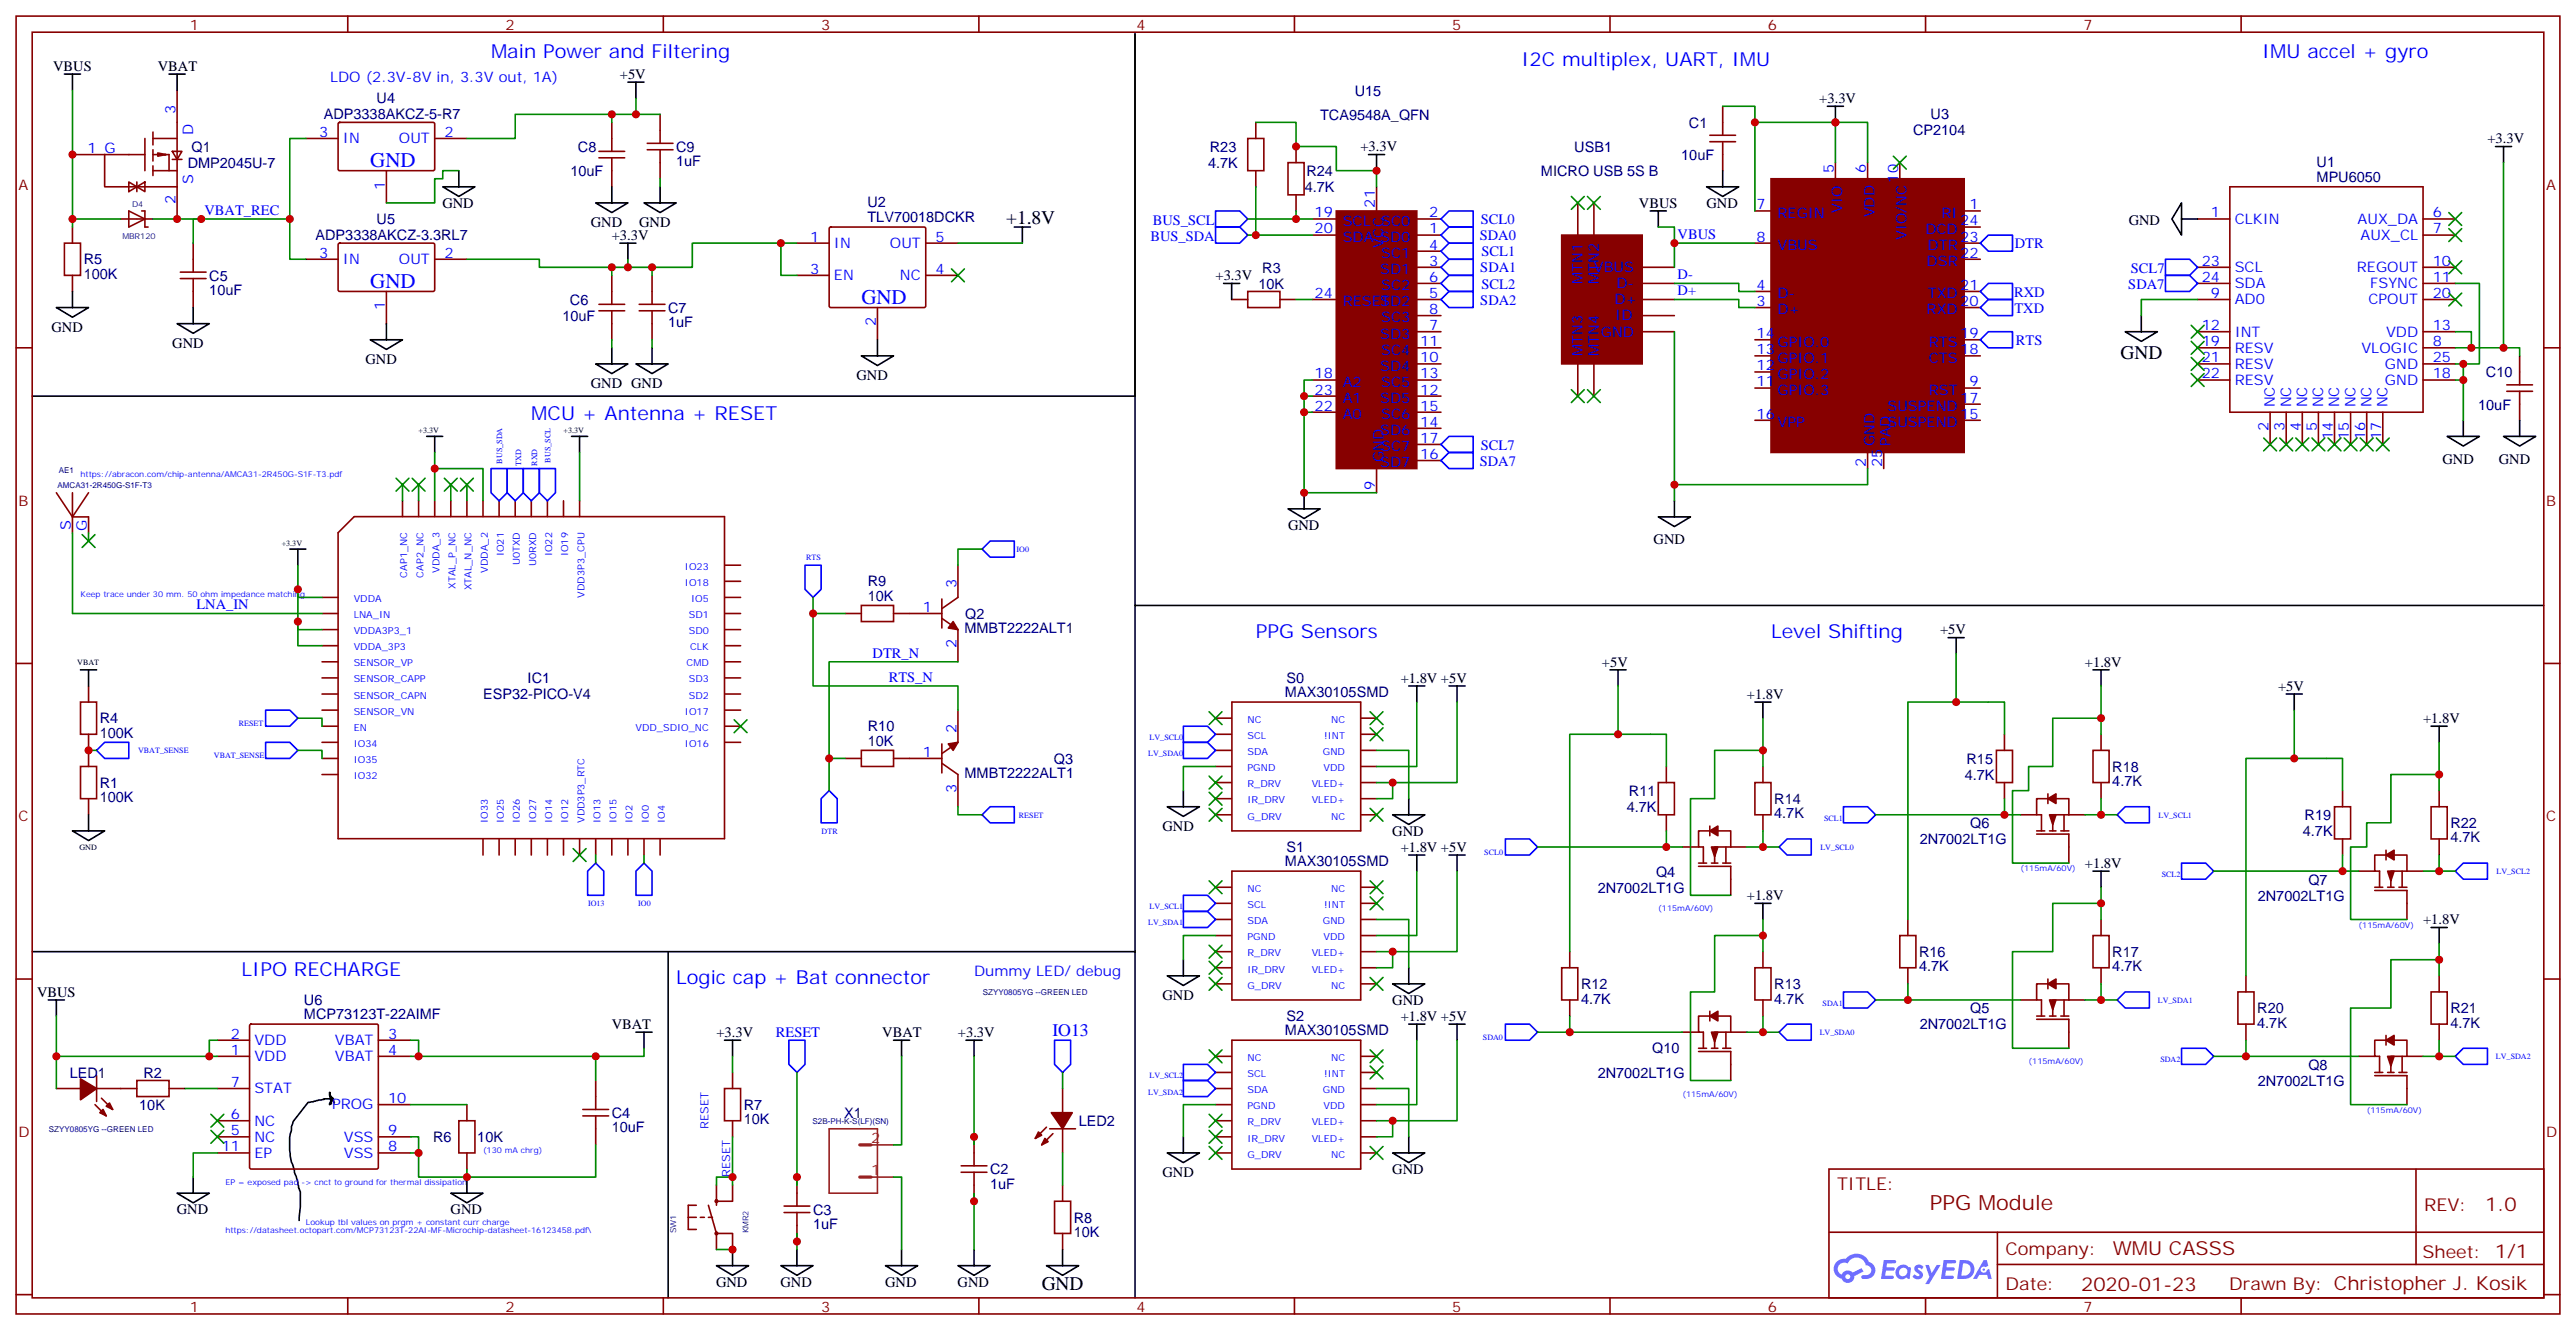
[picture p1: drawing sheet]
<svg xmlns="http://www.w3.org/2000/svg" width="564mm" height="292mm" viewBox="0 0 564 292" stroke-linecap="round" stroke-linejoin="round" font-family="sans-serif">
<defs><g id="words">
<g font-size="4.6" fill="#00f">
<text x="81.1" y="36.7">GND</text>
<text x="81.1" y="63.1">GND</text>
<text x="188.7" y="66.7">GND</text>
</g>
<text font-size="4.6" fill="#800" x="422.8" y="265.1">PPG Module</text>
<g font-size="4.2" fill="#00f">
<text x="107.6" y="12.7">Main Pow</text>
<text x="127.6" y="12.7">er and Filtering</text>
<text x="333.4" y="14.5">I2C multiplex, UART, IMU</text>
<text x="495.7" y="12.7">IMU accel + gyro</text>
<text x="116.4" y="92.1">MCU + Antenna + RESET</text>
<text x="275.2" y="139.7">PPG Sensors</text>
<text x="388.1" y="139.7">Level Shifting</text>
<text x="52.9" y="213.8">LIPO RECHARGE</text>
<text x="148.2" y="215.5">Logic cap + Bat connector</text>
</g>
<g font-size="4.2">
<text x="220.5" y="49">+1.8V</text>
<text x="464.6" y="78.7">GND</text>
<text x="228.2" y="282.6">GND</text>
</g>
<g font-size="4.2" fill="#800">
<text x="544.6" y="265.4">1.0</text>
<text x="462.9" y="274.9">WMU CASSS</text>
<text x="456" y="282.7">2020-01-23</text>
</g>
<text font-size="3.9" fill="#00f" x="230.6" y="226.9">IO13</text>
<g font-size="3.9" fill="#800">
<text x="402.5" y="260.7">TITLE:</text>
<text x="531.1" y="265.4">REV:</text>
<text x="439.4" y="274.9">Company:</text>
<text x="530.8" y="275.5">Sheet: 1/1</text>
<text x="439.4" y="282.6">Date:</text>
<text x="488.5" y="282.7">Draw</text>
<text x="498.6" y="282.7">n By: Christopher J. Kosik</text>
</g>
<g font-size="3.2" fill="#800">
<text x="41.6" y="6.5">1</text>
<text x="110.8" y="6.5">2</text>
<text x="179.9" y="6.5">3</text>
<text x="249.1" y="6.5">4</text>
<text x="318.2" y="6.5">5</text>
<text x="387.3" y="6.5">6</text>
<text x="456.5" y="6.5">7</text>
<text x="4.1" y="41.6">A</text>
<text x="557.9" y="41.6">A</text>
<text x="4.1" y="110.8">B</text>
<text x="557.9" y="110.8">B</text>
<text x="4.1" y="179.9">C</text>
<text x="557.9" y="179.9">C</text>
<text x="4.1" y="249.1">D</text>
<text x="557.9" y="249.1">D</text>
<text x="41.6" y="287.3">1</text>
<text x="110.8" y="287.3">2</text>
<text x="179.9" y="287.3">3</text>
<text x="249.1" y="287.3">4</text>
<text x="318.2" y="287.3">5</text>
<text x="387.3" y="287.3">6</text>
<text x="456.5" y="287.3">7</text>
</g>
<g font-size="3.2">
<text x="11.6" y="15.5">VBUS</text>
<text x="34.6" y="15.5">VBAT</text>
<text x="135.8" y="17.3">+5V</text>
<text x="398.6" y="22.6">+3.3V</text>
<text x="298.1" y="33.2">+3.3V</text>
<text x="545" y="31.4">+3.3V</text>
<text x="96.9" y="45.6">GND</text>
<text x="359.1" y="45.5">VBUS</text>
<text x="373.9" y="45.6">GND</text>
<text x="129.5" y="49.7">GND</text>
<text x="134.1" y="52.6">+3.3V</text>
<text x="140.1" y="49.7">GND</text>
<text x="466.4" y="49.4">GND</text>
<text x="266.3" y="61.4">+3.3V</text>
<text x="11.3" y="72.7">GND</text>
<text x="37.7" y="76.2">GND</text>
<text x="80.1" y="79.7">GND</text>
<text x="187.7" y="83.3">GND</text>
<text x="129.5" y="85">GND GND</text>
<text x="535.2" y="101.6">GND</text>
<text x="547.5" y="101.6">GND</text>
<text x="282.2" y="116.2">GND</text>
<text x="362.3" y="119.2">GND</text>
<text x="425.1" y="139">+5V</text>
<text x="306.9" y="149.6">+1.8V +5V</text>
<text x="351" y="146">+5V</text>
<text x="456.8" y="146">+1.8V</text>
<text x="382.8" y="153.1">+1.8V</text>
<text x="499.2" y="151.3">+5V</text>
<text x="530.9" y="158.4">+1.8V</text>
<text x="254.7" y="182">GND</text>
<text x="305.1" y="183.1">GND</text>
<text x="306.9" y="186.6">+1.8V +5V</text>
<text x="456.8" y="190.1">+1.8V</text>
<text x="382.8" y="197.2">+1.8V</text>
<text x="530.9" y="202.5">+1.8V</text>
<text x="8.1" y="218.4">VBUS</text>
<text x="254.7" y="219.1">GND</text>
<text x="305.1" y="220.2">GND</text>
<text x="134" y="225.5">VBAT</text>
<text x="157" y="227.2">+3.3V</text>
<text x="193.3" y="227.2">VBAT</text>
<text x="209.9" y="227.2">+3.3V</text>
<text x="306.9" y="223.7">+1.8V +5V</text>
<text x="254.7" y="257.9">GND</text>
<text x="305.1" y="257.2">GND</text>
<text x="38.7" y="266">GND</text>
<text x="98.7" y="266">GND</text>
<text x="156.9" y="281.9">GND</text>
<text x="171" y="281.9">GND</text>
<text x="193.9" y="281.9">GND</text>
<text x="209.8" y="281.9">GND</text>
</g>
<g font-size="3.2" fill="#00f">
<text x="72.3" y="18">LDO (2.3V-8V in, 3.3V out, 1A)</text>
<text x="38.5" y="25" transform="rotate(-90 38.5 25)">3</text>
<text x="42.3" y="29.6" transform="rotate(-90 42.3 29.6)">D</text>
<text x="69.9" y="30">3</text>
<text x="97.4" y="30">2</text>
<text x="19.1" y="33.5">1 G</text>
<text x="75.1" y="31.4">IN</text>
<text x="87.4" y="31.4">OUT</text>
<text x="42.3" y="40.2" transform="rotate(-90 42.3 40.2)">S</text>
<text x="84.3" y="41.5" transform="rotate(-90 84.3 41.5)">1</text>
<text x="401.8" y="38" transform="rotate(-90 401.8 38)">5</text>
<text x="408.9" y="38" transform="rotate(-90 408.9 38)">6</text>
<text x="415.9" y="40" transform="rotate(-90 415.9 40)">10</text>
<text x="38.5" y="44.7" transform="rotate(-90 38.5 44.7)">2</text>
<text x="44.8" y="47.1">VBAT_REC</text>
<text x="288" y="47.6">19</text>
<text x="301.3" y="45.5" transform="rotate(-90 301.3 45.5)">21</text>
<text x="313.2" y="47.6">2</text>
<text x="384.9" y="45.9">7</text>
<text x="389.5" y="47.7">REGIN</text>
<text x="403.7" y="46.6" transform="rotate(-90 403.7 46.6)">VIO</text>
<text x="410.7" y="47.6" transform="rotate(-90 410.7 47.6)">VDD</text>
<text x="425.4" y="47.7">RI</text>
<text x="431.5" y="45.9">1</text>
<text x="484.5" y="47.6">1</text>
<text x="533" y="47.6">6</text>
<text x="177.5" y="52.9">1</text>
<text x="205" y="52.9">5</text>
<text x="252.1" y="52.8">BUS_SDA</text>
<text x="252.6" y="49.3">BUS_SCL</text>
<text x="288" y="51.2">20</text>
<text x="294.2" y="53">SDA SD0</text>
<text x="294.2" y="49.5">SCL SC0</text>
<text x="313.2" y="51.2">1</text>
<text x="324.2" y="52.6">SDA0</text>
<text x="324.5" y="49.1">SCL0</text>
<text x="367.6" y="52.4">VBUS</text>
<text x="384.9" y="52.9">8</text>
<text x="417.8" y="52.6" transform="rotate(-90 417.8 52.6)">VIO/NC</text>
<text x="421.9" y="51.2">DCD</text>
<text x="429.5" y="52.9">23</text>
<text x="429.5" y="49.4">24</text>
<text x="489.7" y="49">CLKIN</text>
<text x="516.6" y="49">AUX_DA</text>
<text x="517.2" y="52.6">AUX_CL</text>
<text x="533" y="51.2">7</text>
<text x="69.9" y="56.4">3</text>
<text x="75.1" y="57.9">IN</text>
<text x="87.4" y="57.9">OUT</text>
<text x="97.4" y="56.4">2</text>
<text x="177.5" y="60">3</text>
<text x="182.7" y="54.3">IN</text>
<text x="195" y="54.3">OUT</text>
<text x="205" y="60">4</text>
<text x="302.6" y="56.5">SC1</text>
<text x="303.1" y="54.2" transform="rotate(-90 303.1 54.2)">VCC</text>
<text x="313.2" y="58.2">3</text>
<text x="313.2" y="54.7">4</text>
<text x="324.4" y="59.7">SDA1</text>
<text x="324.6" y="56.2">SCL1</text>
<text x="349.2" y="59.6">VBUS</text>
<text x="389.5" y="54.8">VBUS</text>
<text x="422.2" y="58.3">DSR</text>
<text x="422.4" y="54.8">DTR</text>
<text x="429.5" y="56.4">22</text>
<text x="441.5" y="54.4">DTR</text>
<text x="466.9" y="59.8">SCL7</text>
<text x="482.4" y="58.2">23</text>
<text x="489.7" y="59.6">SCL</text>
<text x="516.4" y="59.6">REGOUT</text>
<text x="533" y="58.2">10</text>
<text x="182.7" y="61.4">EN</text>
<text x="197.2" y="61.4">NC</text>
<text x="288" y="65.3">24</text>
<text x="302.4" y="60.1">SD1</text>
<text x="302.6" y="63.6">SC2</text>
<text x="313.2" y="65.3">5</text>
<text x="313.2" y="61.7">6</text>
<text x="324.6" y="63.2">SCL2</text>
<text x="346.8" y="62.3" transform="rotate(-90 346.8 62.3)">MTN1</text>
<text x="350.3" y="62.3" transform="rotate(-90 350.3 62.3)">MTN2</text>
<text x="354.2" y="63.1">D-</text>
<text x="367.6" y="61.2">D-</text>
<text x="367.6" y="64.7">D+</text>
<text x="384.9" y="63.5">4</text>
<text x="389.5" y="65.4">D-</text>
<text x="422.4" y="65.4">TXD</text>
<text x="429.5" y="63.5">21</text>
<text x="441.3" y="65">RXD</text>
<text x="466.4" y="63.3">SDA7</text>
<text x="482.4" y="61.7">24</text>
<text x="484.5" y="65.3">9</text>
<text x="489.7" y="63.1">SDA</text>
<text x="519.3" y="63.1">FSYNC</text>
<text x="533" y="61.7">11</text>
<text x="533" y="65.3">20</text>
<text x="84.3" y="68" transform="rotate(-90 84.3 68)">1</text>
<text x="191.9" y="71.5" transform="rotate(-90 191.9 71.5)">2</text>
<text x="294.2" y="67.1">RESET</text>
<text x="302.4" y="67.1">SD2</text>
<text x="302.6" y="70.6">SC3</text>
<text x="313.2" y="68.8">8</text>
<text x="324.4" y="66.7">SDA2</text>
<text x="353.7" y="66.7">D+</text>
<text x="353.9" y="70.2">ID</text>
<text x="384.9" y="67">3</text>
<text x="389.5" y="68.9">D+</text>
<text x="422.2" y="68.9">RXD</text>
<text x="429.5" y="67">20</text>
<text x="441.4" y="68.5">TXD</text>
<text x="489.7" y="66.7">AD0</text>
<text x="519" y="66.7">CPOUT</text>
<text x="302.4" y="74.2">SD3</text>
<text x="302.6" y="77.7">SC4</text>
<text x="311.2" y="75.8">11</text>
<text x="313.2" y="72.3">7</text>
<text x="346.8" y="78" transform="rotate(-90 346.8 78)">MTN3</text>
<text x="350.3" y="78" transform="rotate(-90 350.3 78)">MTN4</text>
<text x="350.8" y="73.7">GND</text>
<text x="384.9" y="77.6">13</text>
<text x="384.9" y="74.1">14</text>
<text x="389.5" y="75.9">GPIO.0</text>
<text x="422.6" y="75.9">RTS</text>
<text x="429.5" y="77.6">18</text>
<text x="429.5" y="74.1">19</text>
<text x="441.7" y="75.5">RTS</text>
<text x="482.4" y="72.3">12</text>
<text x="482.4" y="75.8">19</text>
<text x="489.7" y="73.7">INT</text>
<text x="489.7" y="77.3">RESV</text>
<text x="517.4" y="77.3">VLOGIC</text>
<text x="522.8" y="73.7">VDD</text>
<text x="533" y="75.8">8</text>
<text x="533" y="72.3">13</text>
<text x="288" y="82.9">18</text>
<text x="302.4" y="81.2">SD4</text>
<text x="311.2" y="79.4">10</text>
<text x="311.2" y="82.9">13</text>
<text x="384.9" y="81.1">12</text>
<text x="389.5" y="83">GPIO.2</text>
<text x="389.5" y="79.5">GPIO.1</text>
<text x="422.6" y="79.5">CTS</text>
<text x="482.4" y="79.4">21</text>
<text x="482.4" y="82.9">22</text>
<text x="489.7" y="80.8">RESV</text>
<text x="522.6" y="80.8">GND</text>
<text x="533" y="82.9">18</text>
<text x="533" y="79.4">25</text>
<text x="288" y="90">22</text>
<text x="288" y="86.4">23</text>
<text x="294.2" y="88.3">A1</text>
<text x="294.2" y="84.8">A2</text>
<text x="302.4" y="88.3">SD5</text>
<text x="302.6" y="84.8">SC5</text>
<text x="311.2" y="86.4">12</text>
<text x="311.2" y="90">15</text>
<text x="384.9" y="84.7">11</text>
<text x="389.5" y="86.5">GPIO.3</text>
<text x="422.6" y="86.5">RST</text>
<text x="429.5" y="88.2">17</text>
<text x="431.5" y="84.7">9</text>
<text x="489.7" y="84.3">RESV</text>
<text x="498.5" y="89.3" transform="rotate(-90 498.5 89.3)">NC</text>
<text x="502" y="89.3" transform="rotate(-90 502 89.3)">NC</text>
<text x="505.5" y="89.3" transform="rotate(-90 505.5 89.3)">NC</text>
<text x="509.1" y="89.3" transform="rotate(-90 509.1 89.3)">NC</text>
<text x="512.6" y="89.3" transform="rotate(-90 512.6 89.3)">NC</text>
<text x="516.1" y="89.3" transform="rotate(-90 516.1 89.3)">NC</text>
<text x="519.6" y="89.3" transform="rotate(-90 519.6 89.3)">NC</text>
<text x="522.6" y="84.3">GND</text>
<text x="523.2" y="89.3" transform="rotate(-90 523.2 89.3)">NC</text>
<text x="294.2" y="91.8">A0</text>
<text x="302.4" y="95.3">SD6</text>
<text x="302.6" y="91.8">SC6</text>
<text x="311.2" y="93.5">14</text>
<text x="384.9" y="91.7">16</text>
<text x="389.5" y="93.6">VPP</text>
<text x="413.6" y="93.6">SUSPEND</text>
<text x="413.6" y="90">SUSPEND</text>
<text x="429.5" y="91.7">15</text>
<text x="497.1" y="94.4" transform="rotate(-90 497.1 94.4)">2</text>
<text x="500.6" y="94.4" transform="rotate(-90 500.6 94.4)">3</text>
<text x="504.1" y="94.4" transform="rotate(-90 504.1 94.4)">4</text>
<text x="507.6" y="94.4" transform="rotate(-90 507.6 94.4)">5</text>
<text x="302.6" y="98.9">SC7</text>
<text x="303.1" y="101.2" transform="rotate(-90 303.1 101.2)">GND</text>
<text x="311.2" y="100.5">16</text>
<text x="311.2" y="97">17</text>
<text x="324.5" y="98.5">SCL7</text>
<text x="410.7" y="97.7" transform="rotate(-90 410.7 97.7)">GND</text>
<text x="414.2" y="97.7" transform="rotate(-90 414.2 97.7)">PAD</text>
<text x="511.2" y="96.5" transform="rotate(-90 511.2 96.5)">14</text>
<text x="514.7" y="96.5" transform="rotate(-90 514.7 96.5)">15</text>
<text x="518.2" y="96.5" transform="rotate(-90 518.2 96.5)">16</text>
<text x="521.8" y="96.5" transform="rotate(-90 521.8 96.5)">17</text>
<text x="301.3" y="107.4" transform="rotate(-90 301.3 107.4)">9</text>
<text x="302.4" y="102.4">SD7</text>
<text x="324.2" y="102">SDA7</text>
<text x="408.9" y="102.3" transform="rotate(-90 408.9 102.3)">2</text>
<text x="412.4" y="102.3" transform="rotate(-90 412.4 102.3)">25</text>
<text x="15.5" y="116.1" transform="rotate(-90 15.5 116.1)">S</text>
<text x="19" y="116.4" transform="rotate(-90 19 116.4)">G</text>
<text x="209.5" y="128.8" transform="rotate(-90 209.5 128.8)">3</text>
<text x="43" y="133.5">LNA_IN</text>
<text x="202.2" y="134.1">1</text>
<text x="209.5" y="142.1" transform="rotate(-90 209.5 142.1)">2</text>
<text x="191.2" y="144.1">DTR_N</text>
<text x="194.7" y="149.4">RTS_N</text>
<text x="209.5" y="160.5" transform="rotate(-90 209.5 160.5)">2</text>
<text x="202.2" y="165.8">1</text>
<text x="209.5" y="173.8" transform="rotate(-90 209.5 173.8)">3</text>
<text x="213.4" y="213.8">Dummy LED/ debug</text>
<text x="50.5" y="227.5">2</text>
<text x="85" y="227.5">3</text>
<text x="170" y="227.2">RESET</text>
<text x="50.5" y="231.1">1</text>
<text x="55.7" y="232.5">VDD</text>
<text x="55.7" y="229">VDD</text>
<text x="73.4" y="229">VBAT</text>
<text x="73.4" y="232.5">VBAT</text>
<text x="85" y="231.1">4</text>
<text x="50.5" y="238.1">7</text>
<text x="55.7" y="239.5">STAT</text>
<text x="50.5" y="245.2">6</text>
<text x="72.8" y="243.1">PROG</text>
<text x="85" y="241.7">10</text>
<text x="50.5" y="248.7">5</text>
<text x="55.7" y="250.1">NC</text>
<text x="55.7" y="246.6">NC</text>
<text x="75.3" y="250.1">VSS</text>
<text x="85" y="248.7">9</text>
<text x="48.5" y="252.2">11</text>
<text x="55.7" y="253.6">EP</text>
<text x="75.3" y="253.6">VSS</text>
<text x="85" y="252.2">8</text>
</g>
<g font-size="3.2" fill="#000080">
<text x="82.5" y="22.6">U4</text>
<text x="296.8" y="20.9">U15</text>
<text x="70.9" y="26.2">ADP3338AKCZ-5-R7</text>
<text x="289.3" y="26.2">TCA9548A_QFN</text>
<text x="370.1" y="28">C1</text>
<text x="419.2" y="29.6">CP2104</text>
<text x="423" y="26.1">U3</text>
<text x="41.9" y="33.2">Q1</text>
<text x="126.6" y="33.2">C8</text>
<text x="148.2" y="33.2">C9</text>
<text x="265.1" y="33.2">R23</text>
<text x="345" y="33.3">USB1</text>
<text x="368.4" y="35">10uF</text>
<text x="41.1" y="36.8">DMP2045U-7</text>
<text x="125" y="38.5">10uF</text>
<text x="148.2" y="36.4">1uF</text>
<text x="264.7" y="36.8">4.7K</text>
<text x="286.3" y="38.5">R24</text>
<text x="337.7" y="38.6">MICRO USB 5S B</text>
<text x="507.6" y="39.9">MPU6050</text>
<text x="507.6" y="36.7">U1</text>
<text x="190.1" y="45.5">U2</text>
<text x="285.9" y="42.1">4.7K</text>
<text x="69.1" y="52.6">ADP3338AKCZ-3.3RL7</text>
<text x="82.5" y="49">U5</text>
<text x="190.1" y="48.7">TLV70018DCKR</text>
<text x="18.3" y="57.9">R5</text>
<text x="276.6" y="59.7">R3</text>
<text x="18.3" y="61.1">100K</text>
<text x="45.9" y="64.7">10uF</text>
<text x="45.9" y="61.5">C5</text>
<text x="275.8" y="63.2">10K</text>
<text x="123.2" y="70.3">10uF</text>
<text x="124.9" y="66.7">C6</text>
<text x="146.4" y="71.7">1uF</text>
<text x="146.4" y="68.5">C7</text>
<text x="544.7" y="82.7">C10</text>
<text x="543" y="89.7">10uF</text>
<text x="190.1" y="131.6">10K</text>
<text x="190.1" y="128.4">R9</text>
<text x="211.5" y="135.6">Q2</text>
<text x="211.3" y="138.7">MMBT2222ALT1</text>
<text x="115.6" y="149.7">IC1</text>
<text x="281.9" y="149.6">S0</text>
<text x="105.9" y="153.2">ESP32-PICO-V4</text>
<text x="281.6" y="152.8">MAX30105SMD</text>
<text x="21.9" y="161.7">100K</text>
<text x="21.9" y="158.5">R4</text>
<text x="190.2" y="160.2">R10</text>
<text x="190.2" y="163.3">10K</text>
<text x="230.9" y="167.3">Q3</text>
<text x="430.9" y="167.3">R15</text>
<text x="21.9" y="172.6">R1</text>
<text x="211.3" y="170.5">MMBT2222ALT1</text>
<text x="430.5" y="170.9">4.7K</text>
<text x="462.8" y="172.3">4.7K</text>
<text x="462.8" y="169">R18</text>
<text x="21.9" y="175.8">100K</text>
<text x="356.4" y="177.9">4.7K</text>
<text x="356.9" y="174.3">R11</text>
<text x="388.8" y="179.3">4.7K</text>
<text x="388.8" y="176.1">R14</text>
<text x="505" y="179.7">R19</text>
<text x="420.6" y="185">2N7002LT1G</text>
<text x="431.7" y="181.4">Q6</text>
<text x="504.6" y="183.2">4.7K</text>
<text x="536.9" y="184.6">4.7K</text>
<text x="536.9" y="181.4">R22</text>
<text x="281.6" y="189.8">MAX30105SMD</text>
<text x="281.9" y="186.6">S1</text>
<text x="350.1" y="195.6">2N7002LT1G</text>
<text x="362.9" y="192">Q4</text>
<text x="494.7" y="197.3">2N7002LT1G</text>
<text x="505.8" y="193.8">Q7</text>
<text x="420.5" y="209.6">R16</text>
<text x="462.8" y="209.6">R17</text>
<text x="420.5" y="212.8">4.7K</text>
<text x="462.8" y="212.8">4.7K</text>
<text x="66.6" y="220.1">U6</text>
<text x="346.4" y="219.9">4.7K</text>
<text x="346.4" y="216.7">R12</text>
<text x="388.8" y="219.9">4.7K</text>
<text x="388.8" y="216.7">R13</text>
<text x="66.6" y="223.3">MCP73123T-22AIMF</text>
<text x="281.6" y="226.8">MAX30105SMD</text>
<text x="281.9" y="223.7">S2</text>
<text x="420.6" y="225.5">2N7002LT1G</text>
<text x="431.7" y="222">Q5</text>
<text x="494.6" y="225.1">4.7K</text>
<text x="494.6" y="222">R20</text>
<text x="536.9" y="225.1">4.7K</text>
<text x="536.9" y="222">R21</text>
<text x="362" y="230.8">Q10</text>
<text x="15.3" y="236.1">LED1</text>
<text x="31.4" y="236.1">R2</text>
<text x="350.1" y="236.1">2N7002LT1G</text>
<text x="494.7" y="237.9">2N7002LT1G</text>
<text x="505.8" y="234.4">Q8</text>
<text x="30.5" y="243.2">10K</text>
<text x="134.1" y="244.9">C4</text>
<text x="163" y="243.2">R7</text>
<text x="185" y="244.9">X1</text>
<text x="94.9" y="250.2">R6</text>
<text x="104.6" y="250.2">10K</text>
<text x="134.1" y="248.1">10uF</text>
<text x="163" y="246.3">10K</text>
<text x="236.4" y="246.6">LED2</text>
<text x="217" y="257.3">C2</text>
<text x="217" y="260.4">1uF</text>
<text x="178.2" y="269.2">1uF</text>
<text x="178.2" y="266.1">C3</text>
<text x="235.3" y="267.9">R8</text>
<text x="235.3" y="271">10K</text>
</g>
<g font-size="3.2" fill="#8d2323">
<text x="190.9" y="250.5">2</text>
<text x="190.9" y="257.5">1</text>
</g>
<g font-size="2.5" fill="#00f">
<text x="155.2" y="247.3" transform="rotate(-90 155.2 247.3)">RESET</text>
<text x="160" y="257.9" transform="rotate(-90 160 257.9)">RESET</text>
</g>
<g font-size="2.1" fill="#00f">
<text x="96.3" y="125.4" transform="rotate(-90 96.3 125.4)">VDDA_3</text>
<text x="106.9" y="125.4" transform="rotate(-90 106.9 125.4)">VDDA_2</text>
<text x="110.4" y="121.8" transform="rotate(-90 110.4 121.8)">IO21</text>
<text x="113.9" y="123.9" transform="rotate(-90 113.9 123.9)">U0TXD</text>
<text x="117.5" y="124" transform="rotate(-90 117.5 124)">U0RXD</text>
<text x="121" y="121.8" transform="rotate(-90 121 121.8)">IO22</text>
<text x="124.5" y="121.8" transform="rotate(-90 124.5 121.8)">IO19</text>
<text x="150.1" y="124.8">IO23</text>
<text x="77.5" y="131.9">VDDA</text>
<text x="89.2" y="126.6" transform="rotate(-90 89.2 126.6)">CAP1_NC</text>
<text x="92.8" y="126.6" transform="rotate(-90 92.8 126.6)">CAP2_NC</text>
<text x="99.8" y="129" transform="rotate(-90 99.8 129)">XTAL_P_NC</text>
<text x="103.3" y="129.3" transform="rotate(-90 103.3 129.3)">XTAL_N_NC</text>
<text x="128" y="130.9" transform="rotate(-90 128 130.9)">VDD3P3_CPU</text>
<text x="150.1" y="128.3">IO18</text>
<text x="151.4" y="131.9">IO5</text>
<text x="77.5" y="135.4">LNA_IN</text>
<text x="150.9" y="135.4">SD1</text>
<text x="77.5" y="138.9">VDDA3P3_1</text>
<text x="77.5" y="142.5">VDDA_3P3</text>
<text x="150.9" y="138.9">SD0</text>
<text x="151.2" y="142.5">CLK</text>
<text x="77.5" y="146">SENSOR_VP</text>
<text x="77.5" y="149.5">SENSOR_CAPP</text>
<text x="150.4" y="146">CMD</text>
<text x="150.9" y="149.5">SD3</text>
<text x="77.5" y="153">SENSOR_CAPN</text>
<text x="150.9" y="153">SD2</text>
<text x="77.5" y="160.1">EN</text>
<text x="77.5" y="156.6">SENSOR_VN</text>
<text x="139.3" y="160.1">VDD_SDIO_NC</text>
<text x="150.1" y="156.6">IO17</text>
<text x="273.3" y="158.4">NC</text>
<text x="273.3" y="161.9">SCL</text>
<text x="290.1" y="161.9">!INT</text>
<text x="291.7" y="158.4">NC</text>
<text x="77.5" y="163.6">IO34</text>
<text x="77.5" y="167.1">IO35</text>
<text x="150.1" y="163.6">IO16</text>
<text x="273.3" y="165.4">SDA</text>
<text x="289.9" y="165.4">GND</text>
<text x="77.5" y="170.7">IO32</text>
<text x="273.3" y="169">PGND</text>
<text x="273.3" y="172.5">R_DRV</text>
<text x="287.4" y="172.5">VLED+</text>
<text x="290" y="169">VDD</text>
<text x="273.3" y="179.5">G_DRV</text>
<text x="273.3" y="176">IR_DRV</text>
<text x="287.4" y="176">VLED+</text>
<text x="291.7" y="179.5">NC</text>
<text x="106.9" y="180.3" transform="rotate(-90 106.9 180.3)">IO33</text>
<text x="110.4" y="180.3" transform="rotate(-90 110.4 180.3)">IO25</text>
<text x="113.9" y="180.3" transform="rotate(-90 113.9 180.3)">IO26</text>
<text x="117.5" y="180.3" transform="rotate(-90 117.5 180.3)">IO27</text>
<text x="121" y="180.3" transform="rotate(-90 121 180.3)">IO14</text>
<text x="124.5" y="180.3" transform="rotate(-90 124.5 180.3)">IO12</text>
<text x="128" y="180.3" transform="rotate(-90 128 180.3)">VDD3P3_RTC</text>
<text x="131.6" y="180.3" transform="rotate(-90 131.6 180.3)">IO13</text>
<text x="135.1" y="180.3" transform="rotate(-90 135.1 180.3)">IO15</text>
<text x="138.6" y="180.3" transform="rotate(-90 138.6 180.3)">IO2</text>
<text x="142.2" y="180.3" transform="rotate(-90 142.2 180.3)">IO0</text>
<text x="145.7" y="180.3" transform="rotate(-90 145.7 180.3)">IO4</text>
<text x="273.3" y="195.4">NC</text>
<text x="291.7" y="195.4">NC</text>
<text x="273.3" y="198.9">SCL</text>
<text x="273.3" y="202.5">SDA</text>
<text x="289.9" y="202.5">GND</text>
<text x="290.1" y="198.9">!INT</text>
<text x="273.3" y="206">PGND</text>
<text x="273.3" y="209.5">R_DRV</text>
<text x="287.4" y="209.5">VLED+</text>
<text x="290" y="206">VDD</text>
<text x="273.3" y="213.1">IR_DRV</text>
<text x="287.4" y="213.1">VLED+</text>
<text x="273.3" y="216.6">G_DRV</text>
<text x="291.7" y="216.6">NC</text>
<text x="273.3" y="232.5">NC</text>
<text x="291.7" y="232.5">NC</text>
<text x="273.3" y="236">SCL</text>
<text x="273.3" y="239.5">SDA</text>
<text x="289.9" y="239.5">GND</text>
<text x="290.1" y="236">!INT</text>
<text x="273.3" y="243">PGND</text>
<text x="290" y="243">VDD</text>
<text x="273.3" y="250.1">IR_DRV</text>
<text x="273.3" y="246.6">R_DRV</text>
<text x="287.4" y="250.1">VLED+</text>
<text x="287.4" y="246.6">VLED+</text>
<text x="273.3" y="253.6">G_DRV</text>
<text x="291.7" y="253.6">NC</text>
</g>
<g font-size="1.8" fill="#000080">
<text x="28.9" y="45.3">D4</text>
<text x="26.8" y="52.3">MBR120</text>
<text x="12.6" y="106.9">AMCA31-2R450G-S1F-T3</text>
<text x="12.9" y="103.7">AE1</text>
<text x="215.3" y="218">SZYY0805YG --GREEN LED</text>
<text x="10.7" y="248">SZYY0805YG --GREEN LED</text>
<text x="178" y="246.2">S2B-PH-K-S(LF)(SN)</text>
<text x="148.2" y="270.2" transform="rotate(-90 148.2 270.2)">SW1</text>
<text x="164" y="270.2" transform="rotate(-90 164 270.2)">KMR2</text>
</g>
<g font-size="1.8">
<text x="91.7" y="94.9">+3.3V</text>
<text x="123.5" y="94.9">+3.3V</text>
<text x="61.7" y="119.6">+3.3V</text>
<text x="16.9" y="145.6">VBAT</text>
<text x="17.4" y="186.2">GND</text>
</g>
<g font-size="1.8" fill="#00f">
<text x="110" y="101.6" transform="rotate(-90 110 101.6)">BUS_SDA</text>
<text x="120.6" y="101.4" transform="rotate(-90 120.6 101.4)">BUS_SCL</text>
<text x="17.6" y="104.4">https://abracon.com/chip-antenna/AMCA31-2R450G-S1F-T3.pdf</text>
<text x="114.2" y="102.1" transform="rotate(-90 114.2 102.1)">TXD</text>
<text x="117.7" y="102.1" transform="rotate(-90 117.7 102.1)">RXD</text>
<text x="176.7" y="122.7">RTS</text>
<text x="222.8" y="120.9">IO0</text>
<text x="17.6" y="130.9">Keep trace under 30 mm. 50 ohm impedance matching</text>
<text x="52.3" y="159.1">RESET</text>
<text x="30.3" y="165">VBAT_SENSE</text>
<text x="46.9" y="166.2">VBAT_SENSE</text>
<text x="251.6" y="165.7">LV_SDA0</text>
<text x="251.9" y="162.2">LV_SCL0</text>
<text x="223.3" y="179.2">RESET</text>
<text x="399.7" y="179.8">SCL1</text>
<text x="473" y="179.2">LV_SCL1</text>
<text x="180" y="182.7">DTR</text>
<text x="325.2" y="187.3">SCL0</text>
<text x="398.9" y="186.2">LV_SCL0</text>
<text x="442.7" y="190.9">(115mA/60V)</text>
<text x="547" y="191.5">LV_SCL2</text>
<text x="473.7" y="192.2">SCL2</text>
<text x="128.9" y="198.6">IO13</text>
<text x="139.9" y="198.6">IO0</text>
<text x="251.6" y="202.7">LV_SDA1</text>
<text x="251.9" y="199.2">LV_SCL1</text>
<text x="363.4" y="199.7">(115mA/60V)</text>
<text x="516.8" y="203.2">(115mA/60V)</text>
<text x="399.4" y="220.3">SDA1</text>
<text x="472.8" y="219.7">LV_SDA1</text>
<text x="324.9" y="227.9">SDA0</text>
<text x="398.7" y="226.8">LV_SDA0</text>
<text x="444.5" y="233.2">(115mA/60V)</text>
<text x="473.4" y="232.7">SDA2</text>
<text x="546.9" y="232.1">LV_SDA2</text>
<text x="251.6" y="239.8">LV_SDA2</text>
<text x="251.9" y="236.3">LV_SCL2</text>
<text x="368.7" y="240.2">(115mA/60V)</text>
<text x="518.6" y="243.8">(115mA/60V)</text>
<text x="105.8" y="252.6">(130 mA chrg)</text>
<text x="49.4" y="259.6">EP = exposed pad -&gt; cnct to ground for thermal dissipation</text>
<text x="67" y="268.5">Lookup tbl values on prgm + constant curr charge</text>
<text x="49.4" y="270.2">https://datasheet.octopart.com/MCP73123T-22AI-MF-Microchip-datasheet-16123458.pdf\</text>
</g>
</g></defs>
<path d="M7.1 86.8h241.6v-79.4v276.9M248.7 132.6h308.7M7.1 208.5h241.6M146.4 208.5v75.8M72.9 240.7l-.4-.4-.3-1 .1 1.6h.2v.5l-.3 .6 .4-.2 .1-1.3 .3 .2 .3 .9M72.9 241l-.4 .3M73 241.1h-.3l-.4-.4h-1.3v.2l-3.5 .6-3.3 4.2-.3 1.2v.8a14.6 14.6 0 0 0 0 6.9l1.4 4.4 .1 1.2 .3 .7a26.5 26.5 0 0 1-.2 6.5" fill="none" stroke="#000" stroke-width=".35"/>
<g fill="none" stroke="#870000" stroke-width=".35">
<path d="M3.5 3.5h557.4v284.4h-557.4zM7.1 7.1h550.3v277.2h-550.3zM76.2 3.5v3.6M145.3 3.5v3.6M214.5 3.5v3.6M283.6 3.5v3.6M352.8 3.5v3.6M421.9 3.5v3.6M491.1 3.5v3.6M3.5 76.2h3.6M557.4 76.2h3.5M3.5 145.3h3.6"/>
<path d="M557.4 145.3h3.5M3.5 214.5h3.6M557.4 214.5h3.5M400.8 256.1h156.6v28.2h-156.6zM529.4 256.1v20.9M400.8 270h156.5M437.7 277h119.6M437.7 270v14.1M3.5 283.6h3.6M76.2 284.3v3.6M145.3 284.3v3.6M214.5 284.3v3.6"/>
<path d="M283.6 284.3v3.6M352.8 284.3v3.6M421.9 284.3v3.6M491.1 284.3v3.6M557.4 283.6h3.5"/>
</g>
<g fill="#5487ff">
<path d="M419.7 277.3a1.22 1.22 0 0 1 1.8 .3l-.4 .5a.47 .47 0 0 0-.4-.4 .47 .47 0 0 0-.5 .2l.1 .2a1.55 1.55 0 0 1 1 1.5 1.34 1.34 0 0 1-2.3 .1l.5-.5 .8 .4a.29 .29 0 0 0 .3-.3 .29 .29 0 0 0-.3-.3 1.04 1.04 0 0 1-.6-1.7z"/>
<path d="M412.8 276h2.1a.43 .43 0 0 1 .4 .1 .43 .43 0 0 1 .1 .5l-.3 .2h-1.6l-.2 .8h1.6a.37 .37 0 0 1 .3 .4 .37 .37 0 0 1-.4 .4h-1.6l-.1 1.1h1.3a.43 .43 0 0 1 .4 .1 .43 .43 0 0 1 .1 .4l-.3 .2h-2.4z"/>
<path d="M425.9 276h2.1a.43 .43 0 0 1 .5 .1 .43 .43 0 0 1 .1 .5l-.4 .2h-1.6l-.1 .8h1.5a.37 .37 0 0 1 .3 .4 .37 .37 0 0 1-.3 .4h-1.6l-.2 1.1h1.3a.43 .43 0 0 1 .5 .1 .43 .43 0 0 1 .1 .4l-.3 .2h-2.5z"/>
<path d="M434.7 276.1h.6l.4 1.2-.6 .3a.69 .69 0 0 0-1.1 .3 .69 .69 0 0 0 .5 1 .69 .69 0 0 0 .9-.7l.4-.2 .6 2.2h-.8l-.2-.9h-1.7l-.5 .9h-.9z"/>
<path d="M421.9 277.1h.7l.7 1.8 1.1-1.8h.8l-2.5 4.2h-.8l.9-1.5z"/>
<path d="M429.4 276.1l-.6 4.1h1.4a2.11 2.11 0 0 0 2.4-2.1 2.11 2.11 0 0 0-2.5-2zM430.1 276.8a1.39 1.39 0 0 1 1.7 1.4 1.39 1.39 0 0 1-1.8 1.3h-.2z"/>
<path d="M415.7 277.7a1.47 1.47 0 0 0-.1 2.1 1.47 1.47 0 0 0 2.1 .1l.7 .3 .3-2.3-.1-.2-.5-.1a1.49 1.49 0 0 0-2.4 .1zM416.4 278a.92 .92 0 0 1 1.5 .6 .92 .92 0 0 1-1.2 1 .9 .9 0 0 1-.3-1.6z"/>
<path d="M402.5 276.4a2.18 2.18 0 0 0 1 3.7 1.44 1.44 0 0 0 1.7 1 1.44 1.44 0 0 0 1.1-1.5l2-1-.4-.8-1.9 1a1.47 1.47 0 0 0-2.5 .4 1.39 1.39 0 0 1-.6-1.9 1.39 1.39 0 0 1 2-.5 2.12 2.12 0 0 1 2.1-1.3 2.12 2.12 0 0 1 1.9 1.7 1.07 1.07 0 0 1 1.1 1 1.07 1.07 0 0 1-1 1.2h-.6a.43 .43 0 0 0-.6 .3 .43 .43 0 0 0 .4 .5 1.98 1.98 0 0 0 2.6-1.2 1.98 1.98 0 0 0-1.3-2.5 2.98 2.98 0 0 0-5.1-.7l-1 .1zM404.3 279.7a.55 .55 0 0 1 1.1 0 .55 .55 0 0 1-1.1 0z"/>
<circle cx="434.7" cy="278.1" r=".26"/>
</g>
<g fill="none" stroke="#870000" stroke-width=".35">
<path d="M38.8 19.8v28.2M15.9 33.9h15.8M22.9 33.9v7h15.9M28.2 39.9l1.8 1-1.8 1.1zM30 39.9v2.1M31.7 30.3v7.1M33.5 30.3h5.3M33.5 28.9v2.9M33.5 32.8v2.5M33.5 36.3v2.2M33.5 37.4h5.3M33.5 33.9h3.5v3.5"/>
<path d="M34.6 33.5l1.7 .4-1.7 .3zM36 33.9h.3M37.7 33.2h2.2l-1.1 1.7zM37.7 34.9h2.2M67 30.3h7.1M74.1 27l.3-.2 20.7 .1 .1 .3v10l-.3 .2-20.6-.1-.2-.3zM84.7 37.4v7M95.2 30.3h7.1M131.2 33.2h5.7M131.2 34.6h5.7M134.1 26.8v6.4M134.1 34.6v6.3"/>
<path d="M141.8 31.4h5.7M141.8 32.8h5.7M144.6 25v6.4M144.6 32.8v6.4M273.4 30.3h3.5v7.1h-3.5zM275.2 26.8v3.5M275.2 37.4v3.5M282.2 35.6h3.6v7.1h-3.6zM284 32.1v3.5M374.6 31h5.7M374.6 29.6h5.7M377.5 23.3v6.3"/>
<path d="M377.5 31v6.4M402.2 35.6v3.6M409.2 35.6v3.6M416.3 35.6v3.6M14.1 53.3h3.5v7h-3.5zM15.9 49.7v3.6M26.5 48h3.4M28.2 46.2l3.5 1.8-3.5 1.7zM30 40.9l1.7-1v2.1zM30 48h3.5M31 46.2h.7v3.5h.8M39.5 59.6h5.7"/>
<path d="M42.3 53.3v6.3M67 56.8h7.1M74.1 53.4l.3-.1h20.7l.1 .3v10.1l-.3 .2-20.6-.1-.2-.3zM95.2 56.8h7.1M174.6 53.3h7.1M181.7 49.9l.3-.2 20.7 .1 .1 .3v17.1l-.3 .2-20.6-.1-.2-.3zM202.8 53.3h7.1M284 42.7v3.5M287.5 48h5.3M287.5 51.5h5.3M301.6 40.9v5.3M310.4 48h5.3"/>
<path d="M310.4 51.5h5.3M310.4 58.6h5.3M310.4 55h5.3M345.7 44.4v7.1M349.2 44.4v7.1M359.8 58.6h7.1M384.5 46.2h3.6M384.5 53.3h3.6M430.4 56.8h3.5M430.4 49.7h3.5M430.4 46.2h3.5M430.4 53.3h3.5"/>
<path d="M481.5 48h7.1M481.5 58.6h7.1M488.6 40.9h42.3v49.4h-42.3zM530.9 48h7.1M530.9 51.5h7.1M530.9 58.6h7.1M15.9 60.3v3.6M39.5 61h5.7M42.3 61v6.4M84.7 63.9v7M131.2 68.1h5.7M131.2 66.7h5.7"/>
<path d="M134.1 60.3v6.4M134.1 68.1v6.3M140.1 68.1h5.6M140.1 66.7h5.6M142.9 60.3v6.4M142.9 68.1v6.3M174.6 60.3h7.1M192.3 67.4v7M202.8 60.3h7.1M269.9 65.6h3.5M273.4 63.9h7.1v3.5h-7.1zM280.5 65.6h3.5"/>
<path d="M287.5 65.6h5.3M310.4 65.6h5.3M310.4 62.1h5.3M310.4 72.7h5.3M310.4 69.1h5.3M310.4 79.7h5.3M310.4 76.2h5.3M345.7 79.7v7.1M349.2 79.7v7.1M359.8 65.6h7.1M359.8 62.1h7.1M359.8 72.7h7.1"/>
<path d="M359.8 69.1h7.1M384.5 67.4h3.6M384.5 63.9h3.6M384.5 78h3.6M384.5 74.4h3.6M430.4 67.4h3.5M430.4 63.9h3.5M430.4 78h3.5M430.4 74.4h3.5M481.5 65.6h7.1M481.5 62.1h7.1M481.5 72.7h7.1"/>
<path d="M481.5 79.7h7.1M481.5 76.2h7.1M530.9 65.6h7.1M530.9 62.1h7.1M530.9 72.7h7.1M530.9 79.7h7.1M530.9 76.2h7.1M552.1 78v6.3M287.5 86.8h5.3M287.5 90.3h5.3M287.5 83.3h5.3M310.4 86.8h5.3"/>
<path d="M310.4 90.3h5.3M310.4 83.3h5.3M310.4 93.8h5.3M310.4 97.4h5.3M384.5 85h3.6M384.5 81.5h3.6M384.5 92.1h3.6M409.2 99.1v3.6M412.7 99.1v3.6M430.4 85h3.5M430.4 92.1h3.5M430.4 88.5h3.5"/>
<path d="M481.5 83.3h7.1M497.4 90.3v7.1M500.9 90.3v7.1M504.5 90.3v7.1M508 90.3v7.1M511.5 90.3v7.1M515.1 90.3v7.1M518.6 90.3v7.1M522.1 90.3v7.1M530.9 83.3h7.1M549.3 85.7h5.6M549.3 84.3h5.6"/>
<path d="M552.1 85.7v6.4M12.3 107.9l3.6 5.3M15.9 107.9v8.9M15.9 113.2h3.5v3.6M19.4 107.9l-3.5 5.3M77.6 113.2h81.1v70.5h-84.6v-67zM88.2 109.7v3.5M91.7 109.7v3.5M95.2 109.7v3.5M98.8 109.7v3.5M102.3 109.7v3.5M105.8 109.7v3.5"/>
<path d="M109.4 109.7v3.5M112.9 109.7v3.5M116.4 109.7v3.5M119.9 109.7v3.5M123.5 109.7v3.5M127 109.7v3.5M301.6 102.7v5.2M310.4 100.9h5.3M70.6 130.9h3.4M70.6 134.4h3.4M70.6 137.9h3.4M158.8 130.9h3.5"/>
<path d="M158.8 134.4h3.5M158.8 137.9h3.5M158.8 127.4h3.5M158.8 123.8h3.5M185.2 134.4h3.5M188.7 132.6h7.1v3.6h-7.1zM195.8 134.4h10.6M206.4 135.5l3.5 2.4v7.1M206.4 131.2v6.4M209.9 123.8v7.1l-3.5 2.4M17.6 153.8h3.6v7.1h-3.6zM19.4 150.3v3.5"/>
<path d="M70.6 152h3.4M70.6 148.5h3.4M70.6 159.1h3.4M70.6 145h3.4M70.6 141.5h3.4M70.6 155.6h3.4M158.8 152h3.5M158.8 148.5h3.5M158.8 159.1h3.5M158.8 145h3.5M158.8 141.5h3.5M158.8 155.6h3.5"/>
<path d="M209.9 155.6v7l-3.5 2.5M266.3 157.3h3.5M269.9 153.8h28.3v28.2h-28.3zM298.2 157.3h3.4M17.6 167.9h3.6v7.1h-3.6zM19.4 160.9v7M19.4 175v3.5M70.6 162.6h3.4M70.6 166.2h3.4M70.6 169.7h3.4M158.8 162.6h3.5M185.2 166.2h3.5"/>
<path d="M188.7 164.4h7.1v3.5h-7.1zM195.8 166.2h10.6M206.4 163v6.3M206.4 167.2l3.5 2.5v7M266.3 160.9h3.5M266.3 164.4h3.5M266.3 178.5h3.5M266.3 175h3.5M266.3 167.9h3.5M266.3 171.4h3.5M298.2 160.9h3.4M298.2 164.4h3.4"/>
<path d="M298.2 178.5h3.4M298.2 175h3.4M298.2 167.9h3.4M298.2 171.4h3.4M363.4 171.4h3.5v7.1h-3.5zM365.1 167.9v3.5M365.1 178.5v3.5M384.5 171.4h3.6v7.1h-3.6zM386.3 167.9v3.5M386.3 178.5v3.5M437.4 164.4h3.6v7h-3.6zM439.2 160.9v3.5"/>
<path d="M439.2 171.4v3.6M442.7 178.5h3.6M448.7 175h-2.4v3.5h1v3.5M448.7 173.9v2.1M450.5 175h2.8v3.5M452.3 178.5v3.5M453.3 178.5h-3.5v3.5M453.3 178.5h3.5M458.6 164.4h3.5v7h-3.5zM460.4 160.9v3.5M460.4 171.4v3.6M511.5 176.7h3.6v7.1h-3.6z"/>
<path d="M513.3 173.2v3.5M532.7 176.7h3.5v7.1h-3.5zM534.5 173.2v3.5M105.8 183.9v3.4M109.4 183.9v3.4M112.9 183.9v3.4M116.4 183.9v3.4M119.9 183.9v3.4M123.5 183.9v3.4M127 183.9v3.4M130.5 183.9v3.4M134.1 183.9v3.4"/>
<path d="M137.6 183.9v3.4M141.1 183.9v3.4M144.6 183.9v3.4M266.3 197.9h3.5M266.3 194.4h3.5M269.9 190.9h28.3v28.2h-28.3zM298.2 197.9h3.4M298.2 194.4h3.4M368.7 185.6h3.5M372.2 189.8h7v6.3M372.2 189.1h1.7M374.6 182h-2.4v3.6h1v3.5"/>
<path d="M374.6 181v2.1M375 189.1h1.4M376.4 182h2.8v3.6M377.5 189.1h1.7M378.2 185.6v3.5M379.2 185.6h-3.5v3.5M379.2 185.6h3.6M446.3 182h1.7M446.3 182.7h7v6.4M449.1 182h1.4M451.6 182h1.7M513.3 183.8v3.5"/>
<path d="M516.8 190.9h3.5M520.3 194.4h1.8M520.3 195.1h7.1v6.3M522.8 187.3h-2.5v3.6h1.1v3.5M522.8 186.3v2.1M523.2 194.4h1.4M524.6 187.3h2.8v3.6M525.6 194.4h1.8M526.3 190.9v3.5M527.4 190.9h-3.5v3.5M527.4 190.9h3.5M534.5 183.8v3.5"/>
<path d="M266.3 201.4h3.5M266.3 215.5h3.5M266.3 212h3.5M266.3 205h3.5M266.3 208.5h3.5M298.2 201.4h3.4M298.2 215.5h3.4M298.2 212h3.4M298.2 205h3.4M298.2 208.5h3.4M342.2 212h3.5v7.1h-3.5zM344 208.5v3.5"/>
<path d="M344 219.1v3.5M384.5 212h3.6v7.1h-3.6zM386.3 208.5v3.5M386.3 219.1v3.5M416.3 205h3.5v7h-3.5zM418 201.4v3.6M418 212v3.5M442.7 219.1h3.6M448.7 215.5h-2.4v3.6h1v3.5M448.7 214.5v2.1M450.5 215.5h2.8v3.6M452.3 219.1v3.5"/>
<path d="M453.3 219.1h-3.5v3.5M453.3 219.1h3.5M458.6 205h3.5v7h-3.5zM460.4 201.4v3.6M460.4 212v3.5M490.4 217.3h3.5v7.1h-3.5zM492.1 213.8v3.5M532.7 217.3h3.5v7.1h-3.5zM534.5 213.8v3.5M12.3 238.5h5.3M21.2 238.5h8.8M21.2 235.7v5.6"/>
<path d="M30 236.7h7v3.5h-7zM37 238.5h3.6M47.6 227.9h7.1M47.6 238.5h7.1M47.6 231.4h7.1M54.7 224.5l.3-.1h27.5l.4 .1v31.3l-.2 .3h-27.7l-.3-.2zM82.9 227.9h7.1M82.9 231.4h7.1M130.5 236.7v6.4M158.7 238.5h3.6v7h-3.6zM160.5 235v3.5M232.8 238.5v5.3"/>
<path d="M266.3 235h3.5M266.3 238.5h3.5M266.3 231.4h3.5M269.9 227.9h28.3v28.2h-28.3zM298.2 235h3.4M298.2 238.5h3.4M298.2 231.4h3.4M368.7 226.1h3.5M372.2 230.4h7v6.3M372.2 229.7h1.7M374.6 222.6h-2.4v3.5h1v3.6M374.6 221.5v2.2"/>
<path d="M375 229.7h1.4M376.4 222.6h2.8v3.5M377.5 229.7h1.7M378.2 226.1v3.6M379.2 226.1h-3.5v3.6M379.2 226.1h3.6M446.3 223.3h7v6.4M446.3 222.6h1.7M449.1 222.6h1.4M451.6 222.6h1.7M492.1 224.4v3.5M516.8 231.4h3.5"/>
<path d="M520.3 235h1.8M520.3 235.7h7.1v6.3M522.8 227.9h-2.5v3.5h1.1v3.6M522.8 226.8v2.2M523.2 235h1.4M524.6 227.9h2.8v3.5M525.6 235h1.8M526.3 231.4v3.6M527.4 231.4h-3.5v3.6M527.4 231.4h3.5M534.5 224.4v3.5M20.8 242l2.5 2.5"/>
<path d="M22.2 240.6l2.5 2.5M47.6 252.6h7.1M47.6 249.1h7.1M47.6 245.5h7.1M82.9 252.6h7.1M82.9 249.1h7.1M82.9 242h7.1M100.5 245.5h3.6v7.1h-3.6zM102.3 242v3.5M102.3 252.6v3.5M127.7 243.1h5.6M127.7 244.5h5.6"/>
<path d="M130.5 244.5v6.3M157 259.6v3.5M160.5 245.5v3.6M160.5 259.6v3.5M174.6 257.9v6.3M210.6 255.4h5.7M210.6 256.8h5.7M213.4 249.1v6.3M213.4 256.8v6.4M229.3 246.9l-2.5 2.5M230 247.3h5.7M230.7 248.4l-2.5 2.4"/>
<path d="M232.8 247.3v5.3M232.8 259.6v3.6M266.3 252.6h3.5M266.3 249.1h3.5M266.3 242h3.5M266.3 245.5h3.5M298.2 252.6h3.4M298.2 249.1h3.4M298.2 242h3.4M298.2 245.5h3.4M150.8 266.7h1.8M152.6 264.1h-1.8v5.2h1.8"/>
<path d="M153.5 266.7h.8M155.2 266.7h.9M155.2 264.1l1.8 6.1h3.5M157 270.3v3.5M160.5 263.2h-3.5v.9M160.5 270.3v3.5M171.8 264.2h5.6M171.8 265.6h5.6M174.6 265.6v6.4M231.1 263.2h3.5v7h-3.5zM232.8 270.2v3.6"/>
</g>
<g fill="#870000" stroke="#870000" stroke-width=".35">
<path d="M292.8 46.2h17.6v56.5h-17.6z"/>
<path d="M388.1 39.2h42.3v59.9h-42.3z"/>
<path d="M208.8 136.2l1.1 1.7-2.1-.3z"/>
<path d="M207.8 163l2.1-.4-1.1 1.8z"/>
<path d="M342.2 51.5h17.6v28.2h-17.6z"/>
<path d="M375 226.1h1.4l-.7 2.1z"/>
<path d="M374.6 222.6l1.8-1.1v2.2z"/>
<path d="M375 185.6h1.4l-.7 2.1z"/>
<path d="M374.6 182l1.8-1v2.1z"/>
<path d="M449.1 219.1h1.4l-.7 2.1z"/>
<path d="M448.7 215.5l1.8-1v2.1z"/>
<path d="M449.1 178.5h1.4l-.7 2.1z"/>
<path d="M448.7 175l1.8-1.1v2.1z"/>
<path d="M523.2 190.9h1.4l-.7 2.1z"/>
<path d="M522.8 187.3l1.8-1v2.1z"/>
<path d="M523.2 231.4h1.4l-.7 2.1z"/>
<path d="M522.8 227.9l1.8-1.1v2.2z"/>
<path d="M24 241.7l.7 1.4-1.4-.7z"/>
<path d="M21.9 243.8l.7-.7 .7 1.4z"/>
<path d="M17.6 236.4l3.6 2.1-3.6 2.4z"/>
<path d="M229 249.4l.7 .7-1.5 .7z"/>
<path d="M227.5 248l.7 .7-1.4 .7z"/>
<path d="M230.4 243.8h4.5l-2.1 3.5z"/>
</g>
<g fill="none" stroke="#870000" stroke-width=".56">
<circle cx="157" cy="263.2" r=".18"/>
<circle cx="157" cy="270.2" r=".18"/>
</g>
<path d="M188.4 257.9h2.5M188.4 250.8h2.5" fill="none" stroke="#8c2424" stroke-width=".71"/>
<path d="M181.7 247.3h10.6v14.1h-10.6zM188.7 257.9h7.1M188.7 250.8h7.1" fill="none" stroke="#8c2424" stroke-width=".35"/>
<g fill="none" stroke="#000" stroke-width=".35">
<path d="M14.1 16.2h3.5M15.9 16.2v3.6M37 16.2h3.6M38.8 16.2v3.6M137.6 18h3.5M139.3 18v3.5M100.5 37.4v3.5M299.9 33.9h3.5M301.6 33.9v3.5M377.5 37.4v3.5M400.4 23.3h3.5M402.2 23.3v3.5"/>
<path d="M546.8 32.1h3.5M548.6 32.1v3.5M97 40.9h7.1l-3.6 2.1zM130.5 44.4h7.1l-3.5 2.2zM134.1 40.9v3.5M135.8 53.3h3.5M137.6 53.3v3.5M141.1 44.4h7.1l-3.6 2.2zM144.6 40.9v3.5M222.2 49.7h3.6M224 49.7v3.6M361.6 46.2h3.5"/>
<path d="M363.4 46.2v3.5M373.9 40.9h7.1l-3.5 2.1zM478 44.4v7.1l-2.1-3.5zM478 48h3.5M12.3 67.4h7.1l-3.5 2.1zM15.9 63.9v3.5M38.8 70.9h7.1l-3.6 2.1zM42.3 67.4v3.5M81.1 74.4h7.1l-3.5 2.2zM84.7 70.9v3.5M130.5 79.7h7.1l-3.5 2.1zM134.1 76.2v3.5"/>
<path d="M139.3 79.7h7.1l-3.5 2.1zM142.9 76.2v3.5M188.7 78h7.1l-3.5 2.1zM192.3 74.4v3.6M268.1 62.1h3.5M269.9 62.1v3.5M465.7 72.7h7l-3.5 2.1zM469.2 69.1v3.6M93.5 95.6h3.5M95.2 95.6v3.5M125.2 95.6h3.6M127 95.6v3.5"/>
<path d="M536.2 95.6h7.1l-3.5 2.1zM539.8 92.1v3.5M548.6 95.6h7l-3.5 2.1zM552.1 92.1v3.5M282.2 111.5h7.1l-3.5 2.1zM285.8 107.9v3.6M363.4 113.2h7l-3.5 2.2zM366.9 109.7v3.5M63.5 120.3h3.5M65.3 120.3v3.5M426.9 139.7h3.5M428.6 139.7v3.5"/>
<path d="M17.6 146.8h3.6M19.4 146.8v3.5M308.7 150.3h3.5M310.4 150.3v3.5M317.5 150.3h3.5M319.3 150.3v3.5M352.8 146.8h3.5M354.5 146.8v3.5M384.5 153.8h3.6M386.3 153.8v3.5M458.6 146.8h3.5M460.4 146.8v3.5"/>
<path d="M500.9 152h3.6M502.7 152v3.6M532.7 159.1h3.5M534.5 159.1v3.5M19.4 178.5v3.5M255.8 176.7h7l-3.5 2.2zM259.3 173.2v3.5M305.2 178.5h7l-3.5 2.1zM308.7 175v3.5M15.9 182h7l-3.5 2.1zM308.7 187.3h3.5M310.4 187.3v3.6"/>
<path d="M317.5 187.3h3.5M319.3 187.3v3.6M384.5 197.9h3.6M386.3 197.9v3.5M458.6 190.9h3.5M460.4 190.9v3.5M10.6 219.1h3.5M12.3 219.1v3.5M255.8 213.8h7l-3.5 2.1zM259.3 210.3v3.5M305.2 215.5h7l-3.5 2.2zM308.7 212v3.5"/>
<path d="M532.7 203.2h3.5M534.5 203.2v3.5M139.3 226.1h3.6M141.1 226.1v3.6M158.7 227.9h3.6M160.5 227.9v3.5M195.8 227.9h3.5M197.6 227.9v3.5M211.7 227.9h3.5M213.4 227.9v3.5M308.7 224.4h3.5M310.4 224.4v3.5"/>
<path d="M317.5 224.4h3.5M319.3 224.4v3.5M42.3 257.9v3.5M102.3 257.9v3.5M255.8 252.6h7l-3.5 2.1zM259.3 249.1v3.5M305.2 252.6h7l-3.5 2.1zM308.7 249.1v3.5M38.8 261.4h7.1l-3.6 2.1zM98.8 261.4h7l-3.5 2.1zM157 277.3h7l-3.5 2.1zM160.5 273.8v3.5"/>
<path d="M171.1 277.3h7.1l-3.6 2.1zM174.6 273.8v3.5M194 277.3h7.1l-3.5 2.1zM197.6 273.8v3.5M209.9 277.3h7.1l-3.6 2.1zM213.4 273.8v3.5M229.3 277.3h7.1l-3.6 2.1zM232.8 273.8v3.5"/>
</g>
<g fill="none" stroke="#00f" stroke-width=".35">
<path d="M266.3 46.2h5.3l1.8 1.8-1.8 1.7h-5.3zM266.3 49.7h5.3l1.8 1.8-1.8 1.8h-5.3zM315.7 48l1.8-1.8h5.3v3.5h-5.3zM315.7 55l1.8-1.7h5.3v3.5h-5.3zM317.5 49.7h5.3v3.6h-5.3l-1.8-1.8zM317.5 56.8h5.3v3.5h-5.3l-1.8-1.7zM433.9 53.3l1.8-1.8h5.3v3.5h-5.3zM474.5 56.8h5.3l1.7 1.8-1.7 1.7h-5.3zM315.7 62.1l1.8-1.8h5.3v3.6h-5.3zM317.5 63.9h5.3v3.5h-5.3l-1.8-1.8zM433.9 63.9l1.8-1.8h5.3v3.5h-5.3zM433.9 67.4l1.8-1.8h5.3v3.5h-5.3z"/>
<path d="M433.9 74.4l1.8-1.7h5.3v3.5h-5.3zM474.5 60.3h5.3l1.7 1.8-1.7 1.8h-5.3zM317.5 95.6h5.3v3.5h-5.3l-1.8-1.7zM107.6 102.7h3.5v5.2l-1.7 1.8-1.8-1.8zM111.1 102.7h3.6v5.2l-1.8 1.8-1.8-1.8zM114.7 102.7h3.5v5.2l-1.8 1.8-1.7-1.8zM118.2 102.7h3.5v5.2l-1.8 1.8-1.7-1.8zM315.7 100.9l1.8-1.8h5.3v3.6h-5.3zM176.4 123.8h3.5v5.3l-1.7 1.8-1.8-1.8zM215.2 120.3l1.8-1.8h5.2v3.6h-5.2zM58.2 155.6h5.3l1.8 1.7-1.8 1.8h-5.3zM259.3 159.1h5.3l1.7 1.8-1.7 1.7h-5.3z"/>
<path d="M21.2 164.4l1.7-1.8h5.3v3.6h-5.3zM58.2 162.6h5.3l1.8 1.8-1.8 1.8h-5.3zM181.7 173.2l1.7 1.8v5.3h-3.5v-5.3zM215.2 178.5l1.8-1.8h5.2v3.6h-5.2zM259.3 162.6h5.3l1.7 1.8-1.7 1.8h-5.3zM403.9 176.7h5.3l1.8 1.8-1.8 1.8h-5.3zM463.9 178.5l1.8-1.8h5.3v3.6h-5.3zM130.5 189.1l1.8 1.8v5.2h-3.5v-5.2zM141.1 189.1l1.8 1.8v5.2h-3.6v-5.2zM259.3 196.1h5.3l1.7 1.8-1.7 1.8h-5.3zM259.3 199.7h5.3l1.7 1.7-1.7 1.8h-5.3zM329.8 183.8h5.3l1.8 1.8-1.8 1.7h-5.3z"/>
<path d="M389.8 185.6l1.8-1.8h5.3v3.5h-5.3zM478 189.1h5.3l1.8 1.8-1.8 1.7h-5.3zM538 190.9l1.8-1.8h5.2v3.5h-5.2zM403.9 217.3h5.3l1.8 1.8-1.8 1.7h-5.3zM463.9 219.1l1.8-1.8h5.3v3.5h-5.3zM172.9 227.9h3.5v5.3l-1.8 1.8-1.7-1.8zM231.1 227.9h3.5v5.3l-1.8 1.8-1.7-1.8zM259.3 233.2h5.3l1.7 1.8-1.7 1.7h-5.3zM259.3 236.7h5.3l1.7 1.8-1.7 1.7h-5.3zM329.8 224.4h5.3l1.8 1.7-1.8 1.8h-5.3zM389.8 226.1l1.8-1.7h5.3v3.5h-5.3zM478 229.7h5.3l1.8 1.7-1.8 1.8h-5.3z"/>
<path d="M538 231.4l1.8-1.7h5.2v3.5h-5.2z"/>
</g>
<g fill="none" stroke="#008700" stroke-width=".35">
<path d="M15.9 19.8v29.9M67 30.3h-3.5v17.7h-30M100.5 37.4h-3.5v1.8h-1.8v5.2h-10.5M134.1 25v1.8M139.3 21.5v3.5M144.6 25h-31.7v5.3h-10.6M144.6 39.2v1.7M275.2 26.8h8.8v5.3h8.8v5.3h8.8v3.5M377.5 23.3h7v3.5M402.2 35.6v-8.8h-17.7v19.4M402.2 26.8h7v8.8M548.6 35.6v40.6h-10.6"/>
<path d="M15.9 48h10.6M44.1 48h-1.8v5.3M63.5 48v8.8h3.5M134.1 58.6v1.7M137.6 56.8v1.8M142.9 58.6v1.7M171.1 53.3v7h3.5M174.6 53.3h-22.9v5.3h-33.5v-1.8h-15.9M209.9 53.3h14.1M273.4 48h14.1M273.4 51.5h14.1M275.2 40.9v10.6"/>
<path d="M284 46.2v1.8M363.4 49.7h3.5v3.6M384.5 53.3h-17.6v5.3M134.1 74.4v1.8M142.9 74.4v1.8M284 65.6h3.5M366.9 65.6h14.1v1.8h3.5M366.9 62.1h14.1v1.8h3.5M366.9 72.7v37M481.5 65.6h-12.3v3.5M538 72.7h3.5v3.5M538 79.7h1.8v12.4"/>
<path d="M538 62.1h5.3v17.6h-3.5M548.6 76.2h3.5v1.8M95.2 99.1v10.6M127 99.1v10.6M285.8 86.8h1.7M285.8 90.3v17.6h15.8M287.5 83.3h-1.7v7h1.7M538 83.3h1.8M15.9 116.8v17.6h54.7M19.4 116.8v1.7M88.2 106.2v3.5M91.7 106.2v3.5"/>
<path d="M95.2 102.7h10.6v7M98.8 106.2v3.5M102.3 106.2v3.5M409.2 102.7v3.5h-42.3M65.3 123.8v7.1h5.3M65.3 129.1v8.8h5.3M65.3 136.2v5.3h5.3M178.2 130.9v3.5M185.2 134.4h-7v15.9h31.7v5.3M215.2 120.3h-5.3v3.5M65.3 157.3h5.3v1.8M209.9 145h-28.2v21.2"/>
<path d="M310.4 153.8v14.1h-8.8M319.3 153.8v17.6h-14.1M354.5 150.3v10.6h10.6v7M386.3 157.3v10.6M428.6 153.8h-10.6v47.6M428.6 143.2v10.6h10.6v7.1M460.4 157.3h-10.6v10.6h-5.3v5.3h-3.5v15.9h12.3M460.4 150.3v10.6M502.7 155.6v10.6h10.6v7M19.4 164.4h1.8M65.3 164.4h5.3v1.8M185.2 166.2h-3.5v7"/>
<path d="M209.9 176.7v1.8h5.3M266.3 167.9h-7v5.3M301.6 171.4h3.6v3.6h-3.6M301.6 164.4h7.1v10.6M354.5 160.9h-10.5v47.6M386.3 164.4h-10.6v10.6h-5.3v21.1h8.8M411 178.5h28.2M439.2 175v3.5h3.5M460.4 175v3.5h-3.6M460.4 178.5h3.5M502.7 166.2h-10.6v47.6M534.5 169.7h-10.6v10.6h-5.3v5.3h-3.5v15.8h12.3"/>
<path d="M534.5 162.6v10.6M130.5 187.3v1.8M141.1 187.3v1.8M310.4 190.9v14.1h-8.8M319.3 190.9v17.6h-14.1v3.5h-3.6M336.9 185.6h28.2M365.1 182v3.6h3.6M386.3 182v3.6h-3.5M386.3 185.6h3.5M460.4 197.9h-10.6v10.6h-8.8v21.2h12.3M460.4 194.4v7M485.1 190.9h28.2"/>
<path d="M513.3 187.3v3.6h3.5M534.5 187.3v3.6h-3.6M534.5 190.9h3.5M266.3 205h-7v5.3M301.6 201.4h7.1v10.6M301.6 208.5h3.6M386.3 201.4v7.1M386.3 205h-10.6v12.3h-5.3v19.4h8.8M411 219.1h31.7M418 215.5v3.6M456.8 219.1h3.6M460.4 215.5v3.6h3.5"/>
<path d="M534.5 210.3h-10.6v10.5h-8.8v21.2h12.3M534.5 206.7v7.1M12.3 222.6v8.8h35.3M12.3 231.4v7.1M40.6 238.5h7M47.6 227.9h-1.7v3.5M90 227.9h1.7v3.5M90 231.4h40.5v5.3M141.1 229.7v1.7h-10.6M160.5 231.4v3.6M174.6 235v24.6M197.6 231.4v19.4h-1.8"/>
<path d="M213.4 231.4v19.4M232.8 235v3.5M301.6 238.5h7.1v10.6M310.4 227.9v14.1h-8.8M319.3 227.9v17.6h-14.1v3.6h-3.6M336.9 226.1h31.8M344 222.6v3.5M382.8 226.1h3.5M386.3 222.6v3.5h3.5M485.1 231.4h31.7M492.1 227.9v3.5M530.9 231.4h3.6"/>
<path d="M534.5 227.9v3.5h3.5M47.6 252.6h-5.3v5.3M90 252.6h1.7v5.3h10.6v-1.8M90 249.1h1.7v3.5M90 242h12.3M130.5 250.8v7.1h-28.2M160.5 249.1v8.8h-3.5v1.7M160.5 257.9v1.7M195.8 257.9h1.8v15.9M232.8 252.6v7M266.3 242h-7v7.1M301.6 245.5h3.6"/>
<path d="M157 273.8h3.5M174.6 270.2v3.6M213.4 261.4v12.4"/>
</g>
<g fill="#c00">
<circle cx="548.6" cy="76.2" r=".88"/>
<circle cx="284" cy="32.1" r=".88"/>
<circle cx="19.4" cy="164.4" r=".88"/>
<circle cx="139.3" cy="25" r=".88"/>
<circle cx="134.1" cy="25" r=".88"/>
<circle cx="142.9" cy="58.6" r=".88"/>
<circle cx="134.1" cy="58.6" r=".88"/>
<circle cx="213.4" cy="249.1" r=".88"/>
<circle cx="213.4" cy="263.2" r=".88"/>
<circle cx="366.9" cy="53.3" r=".88"/>
<circle cx="275.2" cy="51.5" r=".88"/>
<circle cx="366.9" cy="106.2" r=".88"/>
<circle cx="502.7" cy="166.2" r=".88"/>
<circle cx="492.1" cy="231.4" r=".88"/>
<circle cx="534.5" cy="190.9" r=".88"/>
<circle cx="534.5" cy="231.4" r=".88"/>
<circle cx="534.5" cy="210.3" r=".88"/>
<circle cx="534.5" cy="169.7" r=".88"/>
<circle cx="513.3" cy="190.9" r=".88"/>
<circle cx="354.5" cy="160.9" r=".88"/>
<circle cx="95.3" cy="102.7" r=".88"/>
<circle cx="181.7" cy="166.2" r=".88"/>
<circle cx="384.5" cy="26.8" r=".88"/>
<circle cx="402.2" cy="26.8" r=".88"/>
<circle cx="541.5" cy="76.2" r=".88"/>
<circle cx="305.2" cy="245.5" r=".88"/>
<circle cx="305.2" cy="208.5" r=".88"/>
<circle cx="305.2" cy="171.4" r=".88"/>
<circle cx="285.8" cy="86.8" r=".88"/>
<circle cx="91.7" cy="231.4" r=".88"/>
<circle cx="91.7" cy="252.6" r=".88"/>
<circle cx="12.3" cy="231.4" r=".88"/>
<circle cx="45.9" cy="231.4" r=".88"/>
<circle cx="63.5" cy="48" r=".88"/>
<circle cx="15.9" cy="48" r=".88"/>
<circle cx="65.3" cy="136.2" r=".88"/>
<circle cx="65.3" cy="129.1" r=".88"/>
<circle cx="15.9" cy="33.9" r=".88"/>
<circle cx="38.8" cy="48" r=".88"/>
<circle cx="102.3" cy="257.9" r=".88"/>
<circle cx="130.5" cy="231.4" r=".88"/>
<circle cx="160.5" cy="273.8" r=".88"/>
<circle cx="160.5" cy="257.9" r=".88"/>
<circle cx="285.8" cy="90.3" r=".88"/>
<circle cx="285.8" cy="107.9" r=".88"/>
<circle cx="171.1" cy="53.3" r=".88"/>
<circle cx="178.2" cy="134.4" r=".88"/>
<circle cx="344" cy="226.1" r=".88"/>
<circle cx="386.3" cy="185.6" r=".88"/>
<circle cx="386.3" cy="226.1" r=".88"/>
<circle cx="386.3" cy="205" r=".88"/>
<circle cx="386.3" cy="164.4" r=".88"/>
<circle cx="365.1" cy="185.6" r=".88"/>
<circle cx="439.2" cy="178.5" r=".88"/>
<circle cx="460.4" cy="157.3" r=".88"/>
<circle cx="460.4" cy="197.9" r=".88"/>
<circle cx="460.4" cy="219.1" r=".88"/>
<circle cx="460.4" cy="178.5" r=".88"/>
<circle cx="418" cy="219.1" r=".88"/>
<circle cx="428.6" cy="153.8" r=".88"/>
<circle cx="44.1" cy="48" r=".88"/>
<circle cx="284" cy="48" r=".88"/>
<circle cx="301.6" cy="37.4" r=".88"/>
<circle cx="174.6" cy="272" r=".88"/>
<circle cx="174.6" cy="257.9" r=".88"/>
<circle cx="137.6" cy="58.6" r=".88"/>
<circle cx="539.8" cy="83.3" r=".88"/>
<circle cx="539.8" cy="79.7" r=".88"/>
</g>
<g fill="#c00" stroke="#008700" stroke-width=".35">
<path d="M18 117.1l2.8 2.8zM20.8 117.1l-2.8 2.8z"/>
<path d="M86.8 104.8l2.8 2.8zM89.6 104.8l-2.8 2.8z"/>
<path d="M90.3 104.8l2.8 2.8zM93.1 104.8l-2.8 2.8z"/>
<path d="M97.4 104.8l2.8 2.8zM100.2 104.8l-2.8 2.8z"/>
<path d="M100.9 104.8l2.8 2.8zM103.7 104.8l-2.8 2.8z"/>
<path d="M125.6 185.9l2.8 2.8zM128.4 185.9l-2.8 2.8z"/>
<path d="M46.2 244.1l2.8 2.8zM49 244.1l-2.8 2.8z"/>
<path d="M46.2 247.7l2.8 2.8zM49 247.7l-2.8 2.8z"/>
<path d="M264.9 155.9l2.9 2.8zM264.9 158.7l2.9-2.8z"/>
<path d="M264.9 193l2.9 2.8zM264.9 195.8l2.9-2.8z"/>
<path d="M264.9 170l2.9 2.9zM264.9 172.9l2.9-2.9z"/>
<path d="M264.9 173.6l2.9 2.8zM267.8 173.6l-2.9 2.8z"/>
<path d="M264.9 177.1l2.9 2.8zM264.9 179.9l2.9-2.8z"/>
<path d="M264.9 207.1l2.9 2.8zM264.9 209.9l2.9-2.8z"/>
<path d="M264.9 210.6l2.9 2.8zM264.9 213.4l2.9-2.8z"/>
<path d="M264.9 214.1l2.9 2.9zM267.8 214.1l-2.9 2.9z"/>
<path d="M300.2 155.9l2.8 2.8zM303 155.9l-2.8 2.8z"/>
<path d="M300.2 177.1l2.8 2.8zM300.2 179.9l2.8-2.8z"/>
<path d="M300.2 193l2.8 2.8zM300.2 195.8l2.8-2.8z"/>
<path d="M300.2 214.1l2.8 2.9zM300.2 217l2.8-2.9z"/>
<path d="M264.9 230l2.9 2.8zM267.8 230l-2.9 2.8z"/>
<path d="M264.9 244.1l2.9 2.8zM267.8 244.1l-2.9 2.8z"/>
<path d="M264.9 247.7l2.9 2.8zM267.8 247.7l-2.9 2.8z"/>
<path d="M264.9 251.2l2.9 2.8zM267.8 251.2l-2.9 2.8z"/>
<path d="M300.2 230l2.8 2.8zM300.2 232.8l2.8-2.8z"/>
<path d="M300.2 251.2l2.8 2.8zM300.2 254l2.8-2.8z"/>
<path d="M496 96l2.8 2.8zM498.8 96l-2.8 2.8z"/>
<path d="M499.5 96l2.9 2.8zM502.4 96l-2.9 2.8z"/>
<path d="M503.1 96l2.8 2.8zM505.9 96l-2.8 2.8z"/>
<path d="M506.6 96l2.8 2.8zM509.4 96l-2.8 2.8z"/>
<path d="M510.1 96l2.8 2.8zM512.9 96l-2.8 2.8z"/>
<path d="M513.6 96l2.9 2.8zM516.5 96l-2.9 2.8z"/>
<path d="M517.2 96l2.8 2.8zM520 96l-2.8 2.8z"/>
<path d="M520.7 96l2.8 2.8zM523.5 96l-2.8 2.8z"/>
<path d="M208.5 58.9l2.8 2.8zM211.3 58.9l-2.8 2.8z"/>
<path d="M480.1 78.3l2.9 2.8zM483 78.3l-2.9 2.8z"/>
<path d="M480.1 81.8l2.9 2.9zM483 81.8l-2.9 2.9z"/>
<path d="M480.1 74.8l2.9 2.8zM483 74.8l-2.9 2.8z"/>
<path d="M414.9 34.2l2.8 2.8zM417.7 34.2l-2.8 2.8z"/>
<path d="M160.9 157.7l2.8 2.8zM163.7 157.7l-2.8 2.8z"/>
<path d="M300.2 159.5l2.8 2.8zM300.2 162.3l2.8-2.8z"/>
<path d="M300.2 196.5l2.8 2.8zM300.2 199.3l2.8-2.8z"/>
<path d="M300.2 233.5l2.8 2.9zM303 233.5l-2.8 2.9z"/>
<path d="M536.6 57.1l2.8 2.9zM539.4 57.1l-2.8 2.9z"/>
<path d="M536.6 50.1l2.8 2.8zM539.4 50.1l-2.8 2.8z"/>
<path d="M536.6 46.6l2.8 2.8zM539.4 46.6l-2.8 2.8z"/>
<path d="M536.6 64.2l2.8 2.8zM539.4 64.2l-2.8 2.8z"/>
<path d="M480.1 71.3l2.9 2.8zM483 71.3l-2.9 2.8z"/>
<path d="M344.3 43l2.8 2.9zM344.3 45.9l2.8-2.9z"/>
<path d="M347.8 43l2.9 2.9zM350.7 43l-2.9 2.9z"/>
<path d="M344.3 85.4l2.8 2.8zM344.3 88.2l2.8-2.8z"/>
<path d="M347.8 85.4l2.9 2.8zM350.7 85.4l-2.9 2.8z"/>
</g>
<use href="#words"/>
</svg>
